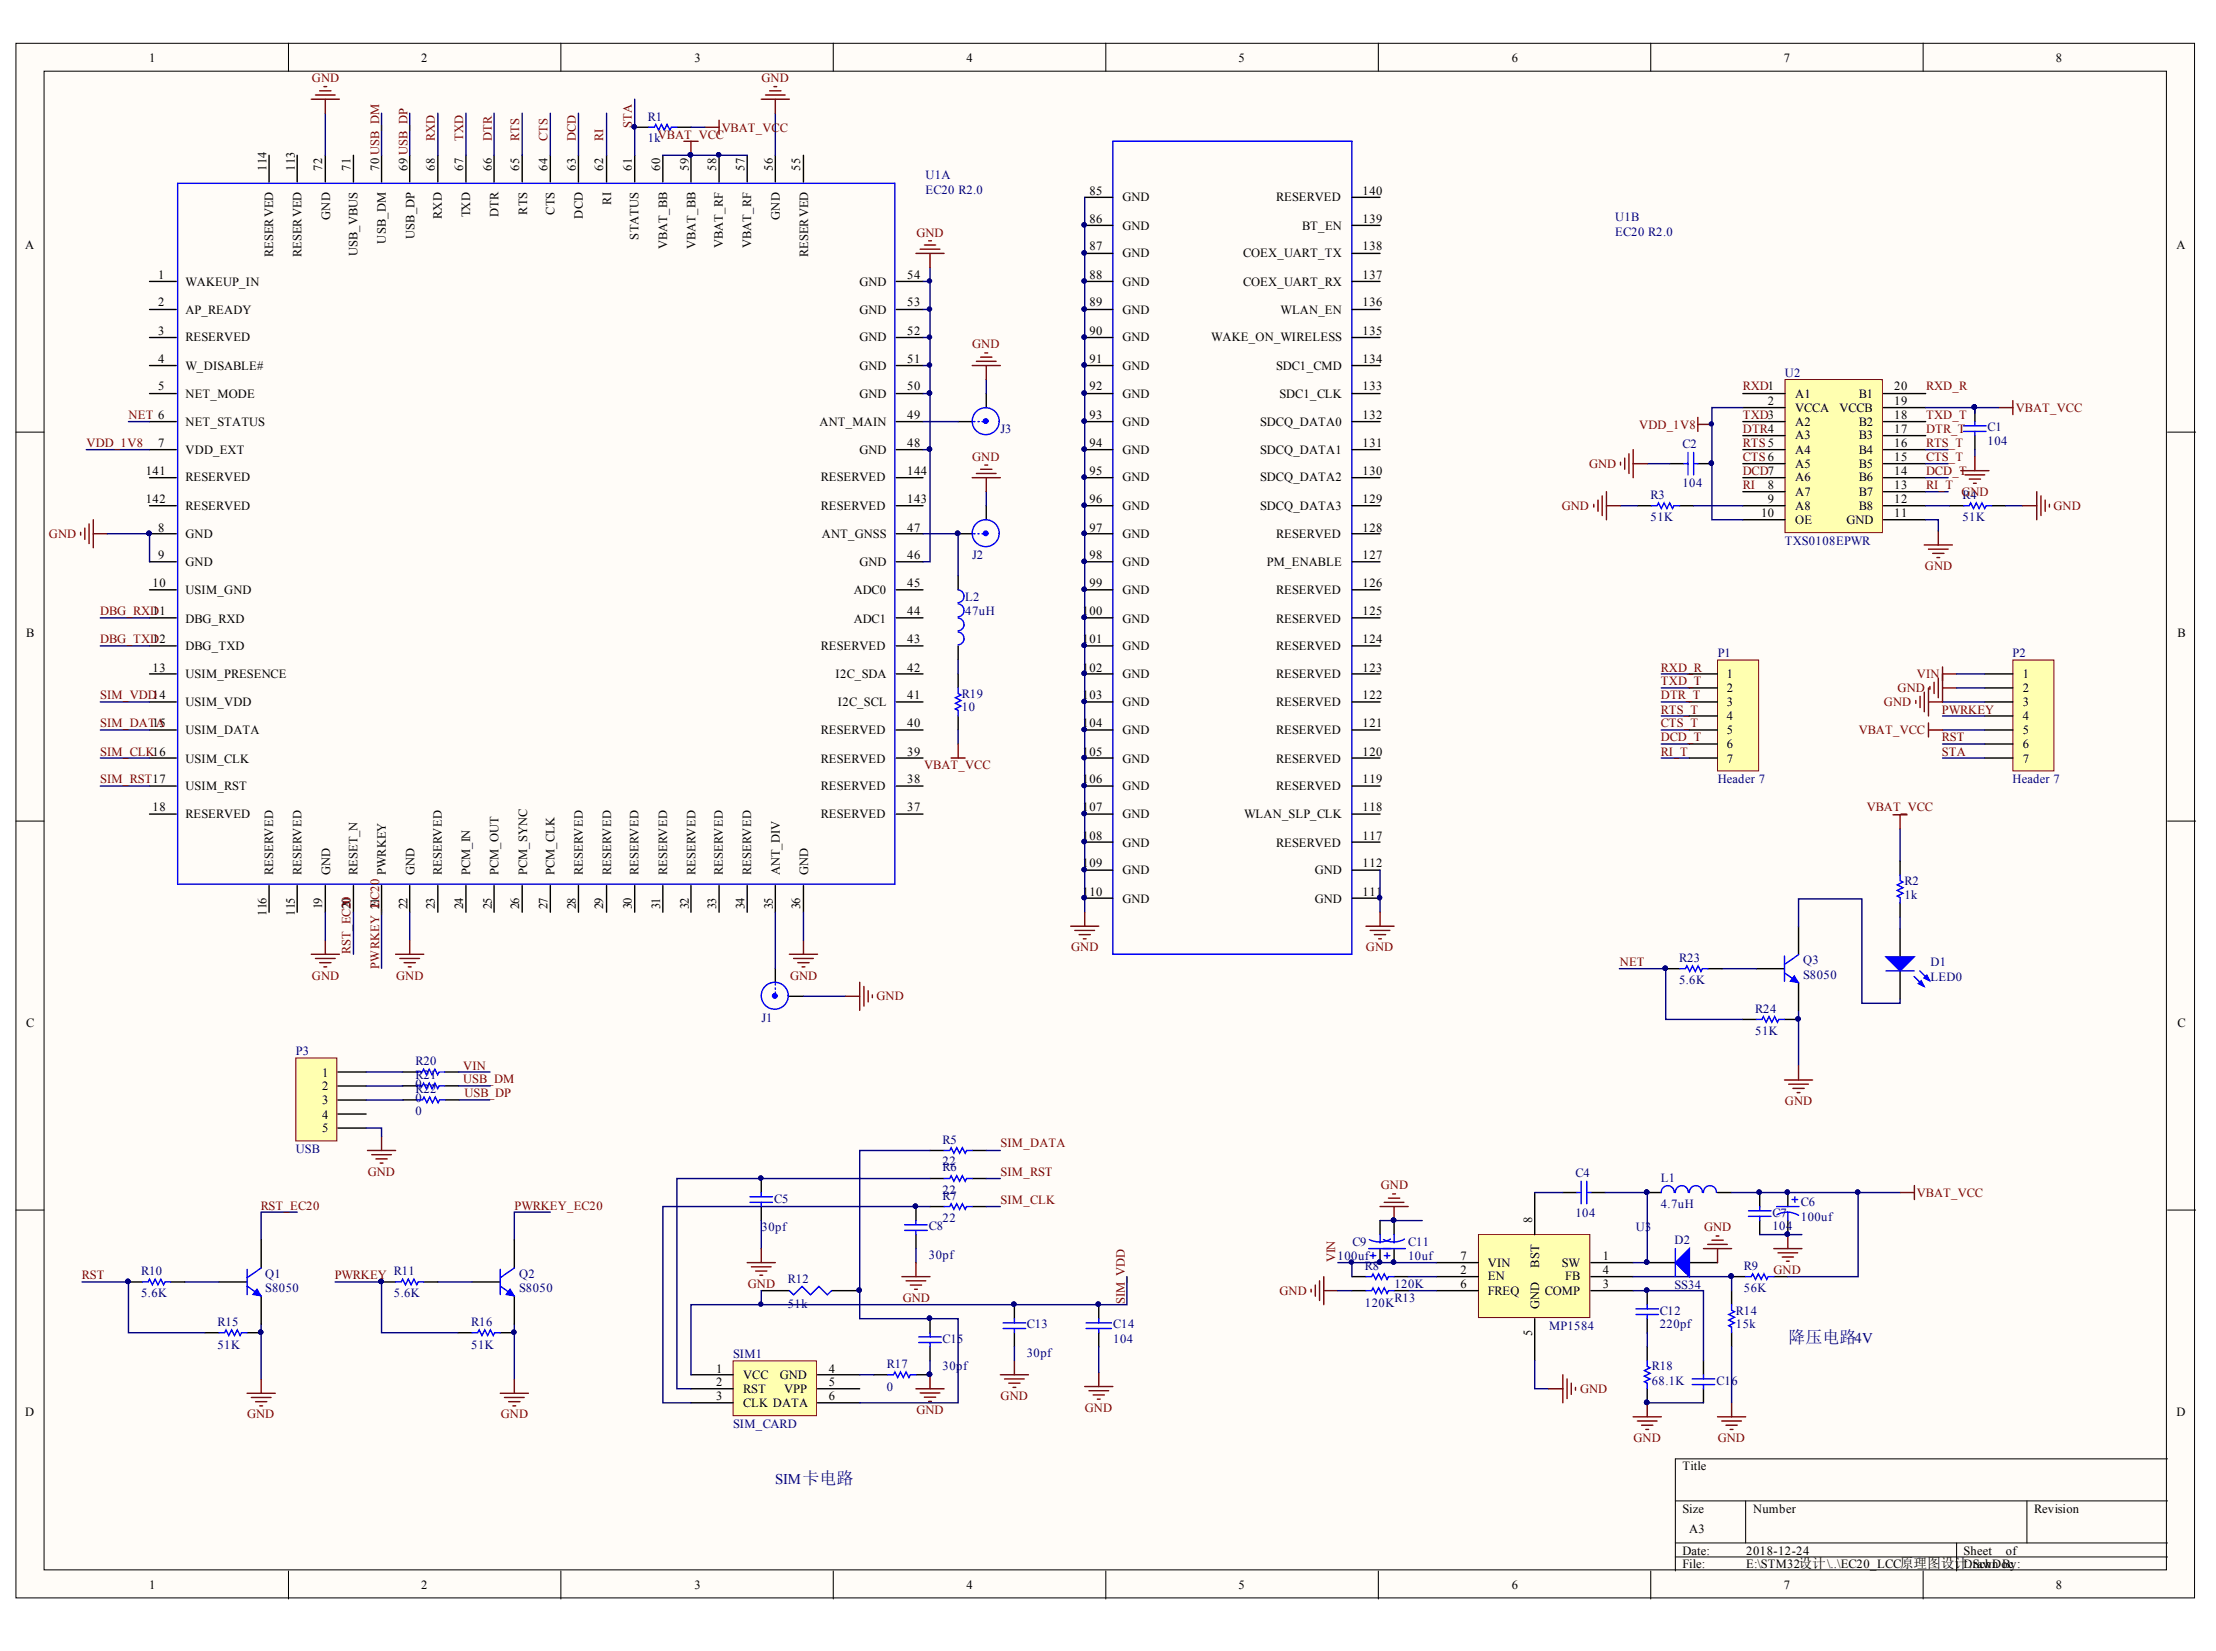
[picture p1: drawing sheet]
<svg xmlns="http://www.w3.org/2000/svg" width="274mm" height="204mm" viewBox="0 0 274 204" stroke-linecap="round" stroke-linejoin="round" font-family="sans-serif">
<defs><g id="words">
<g font-size="2.1" fill="#000080">
<text x="220.9" y="165.9">降压电路</text>
<text x="99.1" y="183.3">卡电路</text>
</g>
<g font-size="1.8" fill="#000080">
<text x="229.1" y="165.9">4V</text>
<text x="95.8" y="183.3">SIM</text>
</g>
<g font-size="1.5">
<text x="18.4" y="7.6">1</text>
<text x="52" y="7.6">2</text>
<text x="85.8" y="7.6">3</text>
<text x="119.4" y="7.6">4</text>
<text x="153" y="7.6">5</text>
<text x="186.7" y="7.6">6</text>
<text x="220.4" y="7.6">7</text>
<text x="254" y="7.6">8</text>
<text x="32.9" y="21.1" transform="rotate(-90 32.9 21.1)">114</text>
<text x="36.4" y="21.1" transform="rotate(-90 36.4 21.1)">113</text>
<text x="39.8" y="21.1" transform="rotate(-90 39.8 21.1)">72</text>
<text x="43.3" y="21.1" transform="rotate(-90 43.3 21.1)">71</text>
<text x="46.8" y="21.1" transform="rotate(-90 46.8 21.1)">70 USB_DM</text>
<text x="50.3" y="21.1" transform="rotate(-90 50.3 21.1)">69 USB_DP</text>
<text x="53.7" y="21.1" transform="rotate(-90 53.7 21.1)">68</text>
<text x="57.2" y="21.1" transform="rotate(-90 57.2 21.1)">67</text>
<text x="60.8" y="21.1" transform="rotate(-90 60.8 21.1)">66</text>
<text x="64.1" y="21.1" transform="rotate(-90 64.1 21.1)">65</text>
<text x="67.6" y="21.1" transform="rotate(-90 67.6 21.1)">64</text>
<text x="71.2" y="21.1" transform="rotate(-90 71.2 21.1)">63</text>
<text x="74.5" y="21.1" transform="rotate(-90 74.5 21.1)">62</text>
<text x="78" y="21.1" transform="rotate(-90 78 21.1)">61</text>
<text x="81.6" y="21.1" transform="rotate(-90 81.6 21.1)">60</text>
<text x="85.1" y="21.1" transform="rotate(-90 85.1 21.1)">59</text>
<text x="88.5" y="21.1" transform="rotate(-90 88.5 21.1)">58</text>
<text x="92" y="21.1" transform="rotate(-90 92 21.1)">57</text>
<text x="95.5" y="21.1" transform="rotate(-90 95.5 21.1)">56</text>
<text x="98.9" y="21.1" transform="rotate(-90 98.9 21.1)">55</text>
<text x="40.8" y="27.1" transform="rotate(-90 40.8 27.1)">GND</text>
<text x="51.2" y="29.5" transform="rotate(-90 51.2 29.5)">USB_DP</text>
<text x="54.6" y="27" transform="rotate(-90 54.6 27)">RXD</text>
<text x="58.1" y="26.9" transform="rotate(-90 58.1 26.9)">TXD</text>
<text x="61.6" y="26.9" transform="rotate(-90 61.6 26.9)">DTR</text>
<text x="65.1" y="26.6" transform="rotate(-90 65.1 26.6)">RTS</text>
<text x="68.5" y="26.6" transform="rotate(-90 68.5 26.6)">CTS</text>
<text x="72" y="27" transform="rotate(-90 72 27)">DCD</text>
<text x="75.5" y="25.3" transform="rotate(-90 75.5 25.3)">RI</text>
<text x="78.9" y="29.7" transform="rotate(-90 78.9 29.7)">STATUS</text>
<text x="96.3" y="27.1" transform="rotate(-90 96.3 27.1)">GND</text>
<text x="134.6" y="24">85</text>
<text x="134.6" y="27.6">86</text>
<text x="138.7" y="24.9">GND</text>
<text x="138.7" y="28.4">GND</text>
<text x="157.6" y="24.9">RESERVED</text>
<text x="160.9" y="28.4">BT_EN</text>
<text x="168.3" y="27.6">139</text>
<text x="168.3" y="24">140</text>
<text x="3.1" y="30.8">A</text>
<text x="19.5" y="34.4">1</text>
<text x="22.9" y="35.3">WAKEUP_IN</text>
<text x="33.7" y="31.8" transform="rotate(-90 33.7 31.8)">RESERVED</text>
<text x="37.3" y="31.8" transform="rotate(-90 37.3 31.8)">RESERVED</text>
<text x="44.2" y="31.6" transform="rotate(-90 44.2 31.6)">USB_VBUS</text>
<text x="47.7" y="30.1" transform="rotate(-90 47.7 30.1)">USB_DM</text>
<text x="82.4" y="30.8" transform="rotate(-90 82.4 30.8)">VBAT_BB</text>
<text x="85.9" y="30.8" transform="rotate(-90 85.9 30.8)">VBAT_BB</text>
<text x="89.3" y="30.6" transform="rotate(-90 89.3 30.6)">VBAT_RF</text>
<text x="92.8" y="30.6" transform="rotate(-90 92.8 30.6)">VBAT_RF</text>
<text x="99.8" y="31.8" transform="rotate(-90 99.8 31.8)">RESERVED</text>
<text x="106.2" y="35.3">GND</text>
<text x="112.1" y="34.4">54</text>
<text x="134.6" y="30.9">87</text>
<text x="134.6" y="34.4">88</text>
<text x="138.7" y="31.8">GND</text>
<text x="138.7" y="35.3">GND</text>
<text x="153.6" y="35.3">COEX_UART_RX</text>
<text x="153.6" y="31.8">COEX_UART_TX</text>
<text x="168.3" y="34.4">137</text>
<text x="168.3" y="30.9">138</text>
<text x="268.9" y="30.8">A</text>
<text x="19.5" y="37.8">2</text>
<text x="19.5" y="41.3">3</text>
<text x="22.9" y="38.8">AP_READY</text>
<text x="106.2" y="38.8">GND</text>
<text x="112.1" y="41.3">52</text>
<text x="112.1" y="37.8">53</text>
<text x="134.6" y="37.8">89</text>
<text x="134.6" y="41.3">90</text>
<text x="138.7" y="38.8">GND</text>
<text x="158.2" y="38.8">WLAN_EN</text>
<text x="168.3" y="41.3">135</text>
<text x="168.3" y="37.8">136</text>
<text x="19.5" y="44.8">4</text>
<text x="22.9" y="42.2">RESERVED</text>
<text x="22.9" y="45.7">W_DISABLE#</text>
<text x="106.2" y="45.7">GND</text>
<text x="106.2" y="42.2">GND</text>
<text x="112.1" y="44.8">51</text>
<text x="134.6" y="44.8">91</text>
<text x="138.7" y="42.2">GND</text>
<text x="138.7" y="45.7">GND</text>
<text x="149.6" y="42.2">WAKE_ON_WIRELESS</text>
<text x="157.6" y="45.7">SDC1_CMD</text>
<text x="168.3" y="44.8">134</text>
<text x="19.5" y="48.2">5</text>
<text x="22.9" y="49.2">NET_MODE</text>
<text x="22.9" y="52.6">NET_STATUS</text>
<text x="101.2" y="52.6">ANT_MAIN</text>
<text x="106.2" y="49.2">GND</text>
<text x="112.1" y="51.7">49</text>
<text x="112.1" y="48.2">50</text>
<text x="134.6" y="48.2">92</text>
<text x="134.6" y="51.7">93</text>
<text x="138.7" y="49.2">GND</text>
<text x="138.7" y="52.6">GND</text>
<text x="155.7" y="52.6">SDCQ_DATA0</text>
<text x="158.1" y="49.2">SDC1_CLK</text>
<text x="168.3" y="51.7">132</text>
<text x="168.3" y="48.2">133</text>
<text x="218.4" y="50">2</text>
<text x="221.8" y="49.2">A1</text>
<text x="221.8" y="50.9">VCCA</text>
<text x="221.8" y="52.6">A2</text>
<text x="227.2" y="50.9">VCCB</text>
<text x="229.6" y="52.6">B2</text>
<text x="229.6" y="49.2">B1</text>
<text x="234" y="53.4">17</text>
<text x="234" y="51.7">18</text>
<text x="234" y="50">19</text>
<text x="234" y="48.2">20</text>
<text x="18" y="58.6">141</text>
<text x="19.5" y="55.2">7</text>
<text x="22.9" y="56.1">VDD_EXT</text>
<text x="22.9" y="59.5">RESERVED</text>
<text x="101.4" y="59.5">RESERVED</text>
<text x="106.2" y="56.1">GND</text>
<text x="112.1" y="55.2">48</text>
<text x="112.1" y="58.6">144</text>
<text x="134.6" y="55.2">94</text>
<text x="134.6" y="58.6">95</text>
<text x="138.7" y="56.1">GND</text>
<text x="138.7" y="59.5">GND</text>
<text x="155.7" y="59.5">SDCQ_DATA2</text>
<text x="155.7" y="56.1">SDCQ_DATA1</text>
<text x="168.3" y="58.6">130</text>
<text x="168.3" y="55.2">131</text>
<text x="221.8" y="54.3">A3</text>
<text x="221.8" y="56.1">A4</text>
<text x="221.8" y="57.8">A5</text>
<text x="221.8" y="59.5">A6</text>
<text x="229.6" y="59.5">B6</text>
<text x="229.6" y="57.8">B5</text>
<text x="229.6" y="56.1">B4</text>
<text x="229.6" y="54.3">B3</text>
<text x="234" y="58.6">14</text>
<text x="234" y="56.9">15</text>
<text x="234" y="55.2">16</text>
<text x="18" y="62.1">142</text>
<text x="19.5" y="65.6">8</text>
<text x="22.9" y="63">RESERVED</text>
<text x="101.4" y="63">RESERVED</text>
<text x="112.1" y="65.6">47</text>
<text x="112.1" y="62.1">143</text>
<text x="134.6" y="62.1">96</text>
<text x="134.6" y="65.6">97</text>
<text x="138.7" y="63">GND</text>
<text x="155.7" y="63">SDCQ_DATA3</text>
<text x="168.3" y="65.6">128</text>
<text x="168.3" y="62.1">129</text>
<text x="217.5" y="63.8">10</text>
<text x="218.4" y="60.4">8</text>
<text x="218.4" y="62.1">9</text>
<text x="221.8" y="61.3">A7</text>
<text x="221.8" y="63">A8</text>
<text x="221.8" y="64.7">OE</text>
<text x="228.1" y="64.7">GND</text>
<text x="229.6" y="63">B8</text>
<text x="229.6" y="61.3">B7</text>
<text x="234" y="63.8">11</text>
<text x="234" y="62.1">12</text>
<text x="234" y="60.4">13</text>
<text x="19.5" y="69">9</text>
<text x="22.9" y="66.5">GND</text>
<text x="22.9" y="69.9">GND</text>
<text x="101.5" y="66.5">ANT_GNSS</text>
<text x="106.2" y="69.9">GND</text>
<text x="112.1" y="69">46</text>
<text x="134.6" y="69">98</text>
<text x="138.7" y="66.5">GND</text>
<text x="138.7" y="69.9">GND</text>
<text x="156.5" y="69.9">PM_ENABLE</text>
<text x="157.6" y="66.5">RESERVED</text>
<text x="168.3" y="69">127</text>
<text x="18.8" y="72.5">10</text>
<text x="18.8" y="75.9">1</text>
<text x="22.9" y="73.4">USIM_GND</text>
<text x="22.9" y="76.9">DBG_RXD</text>
<text x="105.5" y="76.9">ADC1</text>
<text x="105.5" y="73.4">ADC0</text>
<text x="112.1" y="75.9">44</text>
<text x="112.1" y="72.5">45</text>
<text x="133.7" y="75.9">100</text>
<text x="134.6" y="72.5">99</text>
<text x="138.7" y="73.4">GND</text>
<text x="138.7" y="76.9">GND</text>
<text x="157.6" y="76.9">RESERVED</text>
<text x="157.6" y="73.4">RESERVED</text>
<text x="168.3" y="75.9">125</text>
<text x="168.3" y="72.5">126</text>
<text x="3.2" y="78.7">B</text>
<text x="18.8" y="79.4">1</text>
<text x="18.8" y="82.9">13</text>
<text x="22.9" y="80.3">DBG_TXD</text>
<text x="22.9" y="83.8">USIM_PRESENCE</text>
<text x="101.4" y="80.3">RESERVED</text>
<text x="103.2" y="83.8">I2C_SDA</text>
<text x="112.1" y="82.9">42</text>
<text x="112.1" y="79.4">43</text>
<text x="133.7" y="79.4">101</text>
<text x="133.7" y="82.9">102</text>
<text x="138.7" y="80.3">GND</text>
<text x="138.7" y="83.8">GND</text>
<text x="157.6" y="83.8">RESERVED</text>
<text x="157.6" y="80.3">RESERVED</text>
<text x="168.3" y="82.9">123</text>
<text x="168.3" y="79.4">124</text>
<text x="213.3" y="83.8">1</text>
<text x="249.9" y="83.8">1</text>
<text x="269" y="78.7">B</text>
<text x="22.9" y="87.2">USIM_VDD</text>
<text x="103.5" y="87.2">I2C_SCL</text>
<text x="112.1" y="89.8">40</text>
<text x="112.1" y="86.3">41</text>
<text x="133.7" y="86.3">103</text>
<text x="133.7" y="89.8">104</text>
<text x="138.7" y="87.2">GND</text>
<text x="157.6" y="87.2">RESERVED</text>
<text x="168.3" y="89.8">121</text>
<text x="168.3" y="86.3">122</text>
<text x="213.3" y="85.5">2</text>
<text x="213.3" y="87.2">3</text>
<text x="213.3" y="89">4</text>
<text x="249.9" y="85.5">2</text>
<text x="249.9" y="87.2">3</text>
<text x="249.9" y="89">4</text>
<text x="22.9" y="90.7">USIM_DATA</text>
<text x="22.9" y="94.2">USIM_CLK</text>
<text x="101.4" y="94.2">RESERVED</text>
<text x="101.4" y="90.7">RESERVED</text>
<text x="112.1" y="93.3">39</text>
<text x="133.7" y="93.3">105</text>
<text x="138.7" y="90.7">GND</text>
<text x="138.7" y="94.2">GND</text>
<text x="157.6" y="94.2">RESERVED</text>
<text x="157.6" y="90.7">RESERVED</text>
<text x="168.3" y="93.3">120</text>
<text x="213.3" y="90.7">5</text>
<text x="213.3" y="92.4">6</text>
<text x="213.3" y="94.2">7</text>
<text x="249.9" y="90.7">5</text>
<text x="249.9" y="92.4">6</text>
<text x="249.9" y="94.2">7</text>
<text x="18.8" y="100.2">18</text>
<text x="22.9" y="97.6">USIM_RST</text>
<text x="22.9" y="101.1">RESERVED</text>
<text x="101.4" y="101.1">RESERVED</text>
<text x="101.4" y="97.6">RESERVED</text>
<text x="112.1" y="100.2">37</text>
<text x="112.1" y="96.7">38</text>
<text x="133.7" y="96.7">106</text>
<text x="133.7" y="100.2">107</text>
<text x="138.7" y="97.6">GND</text>
<text x="138.7" y="101.1">GND</text>
<text x="153.7" y="101.1">WLAN_SLP_CLK</text>
<text x="157.6" y="97.6">RESERVED</text>
<text x="168.3" y="100.2">118</text>
<text x="168.3" y="96.7">119</text>
<text x="133.7" y="103.7">108</text>
<text x="133.7" y="107.1">109</text>
<text x="138.7" y="104.6">GND</text>
<text x="138.7" y="108">GND</text>
<text x="157.6" y="104.6">RESERVED</text>
<text x="162.4" y="108">GND</text>
<text x="168.3" y="107.1">112</text>
<text x="168.3" y="103.7">117</text>
<text x="32.9" y="113.2" transform="rotate(-90 32.9 113.2)">116</text>
<text x="33.7" y="108.1" transform="rotate(-90 33.7 108.1)">RESERVED</text>
<text x="36.4" y="113.2" transform="rotate(-90 36.4 113.2)">115</text>
<text x="37.3" y="108.1" transform="rotate(-90 37.3 108.1)">RESERVED</text>
<text x="39.8" y="112.3" transform="rotate(-90 39.8 112.3)">19</text>
<text x="40.8" y="108.1" transform="rotate(-90 40.8 108.1)">GND</text>
<text x="44.2" y="108.1" transform="rotate(-90 44.2 108.1)">RESET_N</text>
<text x="47.7" y="108.1" transform="rotate(-90 47.7 108.1)">PWRKEY</text>
<text x="50.3" y="112.3" transform="rotate(-90 50.3 112.3)">22</text>
<text x="51.2" y="108.1" transform="rotate(-90 51.2 108.1)">GND</text>
<text x="53.7" y="112.3" transform="rotate(-90 53.7 112.3)">23</text>
<text x="54.6" y="108.1" transform="rotate(-90 54.6 108.1)">RESERVED</text>
<text x="57.2" y="112.3" transform="rotate(-90 57.2 112.3)">24</text>
<text x="58.1" y="108.1" transform="rotate(-90 58.1 108.1)">PCM_IN</text>
<text x="60.8" y="112.3" transform="rotate(-90 60.8 112.3)">25</text>
<text x="61.6" y="108.1" transform="rotate(-90 61.6 108.1)">PCM_OUT</text>
<text x="64.1" y="112.3" transform="rotate(-90 64.1 112.3)">26</text>
<text x="65.1" y="108.1" transform="rotate(-90 65.1 108.1)">PCM_SYNC</text>
<text x="67.6" y="112.3" transform="rotate(-90 67.6 112.3)">27</text>
<text x="68.5" y="108.1" transform="rotate(-90 68.5 108.1)">PCM_CLK</text>
<text x="71.2" y="112.3" transform="rotate(-90 71.2 112.3)">28</text>
<text x="72" y="108.1" transform="rotate(-90 72 108.1)">RESERVED</text>
<text x="74.5" y="112.3" transform="rotate(-90 74.5 112.3)">29</text>
<text x="75.5" y="108.1" transform="rotate(-90 75.5 108.1)">RESERVED</text>
<text x="78" y="112.3" transform="rotate(-90 78 112.3)">30</text>
<text x="78.9" y="108.1" transform="rotate(-90 78.9 108.1)">RESERVED</text>
<text x="81.6" y="112.3" transform="rotate(-90 81.6 112.3)">31</text>
<text x="82.4" y="108.1" transform="rotate(-90 82.4 108.1)">RESERVED</text>
<text x="85.1" y="112.3" transform="rotate(-90 85.1 112.3)">32</text>
<text x="85.9" y="108.1" transform="rotate(-90 85.9 108.1)">RESERVED</text>
<text x="88.5" y="112.3" transform="rotate(-90 88.5 112.3)">33</text>
<text x="89.3" y="108.1" transform="rotate(-90 89.3 108.1)">RESERVED</text>
<text x="92" y="112.3" transform="rotate(-90 92 112.3)">34</text>
<text x="92.8" y="108.1" transform="rotate(-90 92.8 108.1)">RESERVED</text>
<text x="95.5" y="112.3" transform="rotate(-90 95.5 112.3)">35</text>
<text x="96.3" y="108.1" transform="rotate(-90 96.3 108.1)">ANT_DIV</text>
<text x="98.9" y="112.3" transform="rotate(-90 98.9 112.3)">36</text>
<text x="99.8" y="108.1" transform="rotate(-90 99.8 108.1)">GND</text>
<text x="133.7" y="110.6">110</text>
<text x="138.7" y="111.5">GND</text>
<text x="162.4" y="111.5">GND</text>
<text x="168.3" y="110.6">111</text>
<text x="3.2" y="126.8">C</text>
<text x="269" y="126.8">C</text>
<text x="39.8" y="133">1</text>
<text x="39.8" y="134.7">2</text>
<text x="39.8" y="136.3">3</text>
<text x="39.8" y="138.2">4</text>
<text x="39.8" y="139.9">5</text>
<text x="180.4" y="155.6">7</text>
<text x="189.3" y="151.1" transform="rotate(-90 189.3 151.1)">8</text>
<text x="198" y="155.6">1</text>
<text x="180.4" y="157.3">2</text>
<text x="180.4" y="159.1">6</text>
<text x="183.8" y="156.4">VIN</text>
<text x="183.8" y="158.1">EN</text>
<text x="183.8" y="160">FREQ</text>
<text x="190.1" y="161.6" transform="rotate(-90 190.1 161.6)">GND</text>
<text x="190.1" y="156.6" transform="rotate(-90 190.1 156.6)">BST</text>
<text x="190.8" y="160">COMP</text>
<text x="192.9" y="156.4">SW</text>
<text x="193.4" y="158.1">FB</text>
<text x="198" y="159.1">3</text>
<text x="198" y="157.3">4</text>
<text x="189.3" y="165" transform="rotate(-90 189.3 165)">5</text>
<text x="88.5" y="169.5">1</text>
<text x="88.5" y="171.2">2</text>
<text x="88.5" y="172.9">3</text>
<text x="91.8" y="170.4">VCC</text>
<text x="91.8" y="172">RST</text>
<text x="91.8" y="173.7">CLK DATA</text>
<text x="96.3" y="170.4">GND</text>
<text x="96.9" y="172">VPP</text>
<text x="102.4" y="169.5">4</text>
<text x="102.4" y="171.2">5</text>
<text x="102.4" y="172.9">6</text>
<text x="3.1" y="174.9">D</text>
<text x="268.9" y="174.9">D</text>
<text x="207.8" y="181.6">Title</text>
<text x="207.8" y="186.8">Size</text>
<text x="208.7" y="189.3">A3</text>
<text x="216.6" y="186.8">Number</text>
<text x="251.3" y="186.8">Revision</text>
<text x="18.4" y="196.2">1</text>
<text x="52" y="196.2">2</text>
<text x="85.8" y="196.2">3</text>
<text x="119.4" y="196.2">4</text>
<text x="153" y="196.2">5</text>
<text x="186.7" y="196.2">6</text>
<text x="207.8" y="192">Date:</text>
<text x="207.8" y="193.7">File:</text>
<text x="215.7" y="192">2018-12-24</text>
<text x="215.7" y="193.7">E:\STM32设计\..\EC20_LCC原理图设计Drawn By:</text>
<text x="220.4" y="196.2">7</text>
<text x="242.6" y="192">Sheet</text>
<text x="243.3" y="193.7">.SchDoc</text>
<text x="247.8" y="192">of</text>
<text x="254" y="196.2">8</text>
</g>
<g font-size="1.5" fill="#800000">
<text x="38.5" y="10.1">GND</text>
<text x="94.1" y="10.1">GND</text>
<text x="53.7" y="17.4" transform="rotate(-90 53.7 17.4)">RXD</text>
<text x="57.2" y="17.4" transform="rotate(-90 57.2 17.4)">TXD</text>
<text x="60.8" y="17.4" transform="rotate(-90 60.8 17.4)">DTR</text>
<text x="64.1" y="17.4" transform="rotate(-90 64.1 17.4)">RTS</text>
<text x="67.6" y="17.4" transform="rotate(-90 67.6 17.4)">CTS</text>
<text x="71.2" y="17.4" transform="rotate(-90 71.2 17.4)">DCD</text>
<text x="74.5" y="17.4" transform="rotate(-90 74.5 17.4)">RI</text>
<text x="78" y="15.7" transform="rotate(-90 78 15.7)">STA</text>
<text x="81.3" y="17.2">VBAT_VCC</text>
<text x="89.2" y="16.3">VBAT_VCC</text>
<text x="113.2" y="29.2">GND</text>
<text x="120.1" y="43">GND</text>
<text x="15.9" y="51.7">NET 6</text>
<text x="202.5" y="53">VDD_1V8</text>
<text x="215.3" y="48.2">RXD1</text>
<text x="215.3" y="51.7">TXD3</text>
<text x="215.3" y="53.4">DTR4</text>
<text x="237.9" y="51.7">TXD_T</text>
<text x="237.9" y="48.2">RXD_R</text>
<text x="237.9" y="53.4">DTR_T</text>
<text x="249" y="50.9">VBAT_VCC</text>
<text x="10.7" y="55.2">VDD_1V8</text>
<text x="120.1" y="56.9">GND</text>
<text x="196.3" y="57.8">GND</text>
<text x="215.3" y="55.2">RTS 5</text>
<text x="215.3" y="56.9">CTS 6</text>
<text x="215.3" y="58.6">DCD7</text>
<text x="237.9" y="55.2">RTS_T</text>
<text x="237.9" y="56.9">CTS_T</text>
<text x="237.9" y="58.6">DCD_T</text>
<text x="192.9" y="63">GND</text>
<text x="215.3" y="60.4">RI</text>
<text x="237.9" y="60.4">RI_T</text>
<text x="242.3" y="61.3">GND</text>
<text x="253.7" y="63">GND</text>
<text x="6" y="66.5">GND</text>
<text x="237.8" y="70.4">GND</text>
<text x="12.4" y="75.9">DBG_RXD1</text>
<text x="12.4" y="79.4">DBG_TXD2</text>
<text x="205.2" y="82.9">RXD_R</text>
<text x="236.8" y="83.8">VIN</text>
<text x="12.4" y="89.8">SIM_DAT1A5</text>
<text x="12.4" y="86.3">SIM_VDD14</text>
<text x="205.2" y="84.6">TXD_T</text>
<text x="205.2" y="86.3">DTR_T</text>
<text x="205.2" y="88.1">RTS_T</text>
<text x="205.2" y="89.8">CTS_T</text>
<text x="232.7" y="87.2">GND</text>
<text x="234.4" y="85.5">GND</text>
<text x="239.9" y="88.1">PWRKEY</text>
<text x="12.4" y="93.3">SIM_CLK16</text>
<text x="114.2" y="95">VBAT_VCC</text>
<text x="205.2" y="91.5">DCD_T</text>
<text x="205.2" y="93.3">RI_T</text>
<text x="229.6" y="90.7">VBAT_VCC</text>
<text x="239.9" y="91.5">RST</text>
<text x="239.9" y="93.3">STA</text>
<text x="12.4" y="96.7">SIM_RST17</text>
<text x="230.6" y="100.2">VBAT_VCC</text>
<text x="43.3" y="117.8" transform="rotate(-90 43.3 117.8)">RST_EC2200</text>
<text x="46.8" y="119.6" transform="rotate(-90 46.8 119.6)">PWRKEY_2E1C20</text>
<text x="132.3" y="117.5">GND</text>
<text x="168.7" y="117.5">GND</text>
<text x="200.1" y="119.3">NET</text>
<text x="38.5" y="121">GND</text>
<text x="48.9" y="121">GND</text>
<text x="97.6" y="121">GND</text>
<text x="108.3" y="123.6">GND</text>
<text x="57.2" y="133.8">USB_DM</text>
<text x="57.2" y="132.1">VIN</text>
<text x="57.4" y="135.5">USB_DP</text>
<text x="220.5" y="136.5">GND</text>
<text x="123.6" y="141.7">SIM_DATA</text>
<text x="32.2" y="149.4">RST_EC20</text>
<text x="45.4" y="145.2">GND</text>
<text x="63.6" y="149.4">PWRKEY_EC20</text>
<text x="123.6" y="145.2">SIM_RST</text>
<text x="123.6" y="148.7">SIM_CLK</text>
<text x="170.6" y="146.9">GND</text>
<text x="236.8" y="147.9">VBAT_VCC</text>
<text x="165" y="155.9" transform="rotate(-90 165 155.9)">VIN</text>
<text x="210.5" y="152.1">GND</text>
<text x="10.1" y="158">RST</text>
<text x="41.3" y="158">PWRKEY</text>
<text x="92.4" y="159.1">GND</text>
<text x="111.5" y="160.8">GND</text>
<text x="138.9" y="161.1" transform="rotate(-90 138.9 161.1)">SIM_VDD</text>
<text x="158.1" y="160">GND</text>
<text x="219.1" y="157.3">GND</text>
<text x="123.6" y="172.9">GND</text>
<text x="195.2" y="172">GND</text>
<text x="30.5" y="175.1">GND</text>
<text x="61.9" y="175.1">GND</text>
<text x="113.2" y="174.6">GND</text>
<text x="134" y="174.4">GND</text>
<text x="201.8" y="178.1">GND</text>
<text x="212.2" y="178.1">GND</text>
</g>
<g font-size="1.5" fill="#000080">
<text x="80" y="14.9">R1</text>
<text x="80" y="17.6">1k</text>
<text x="114.3" y="22.1">U1A</text>
<text x="114.3" y="23.9">EC20 R2.0</text>
<text x="199.5" y="27.3">U1B</text>
<text x="199.5" y="29.1">EC20 R2.0</text>
<text x="220.5" y="46.5">U2</text>
<text x="123.6" y="53.4">J3</text>
<text x="245.5" y="53.3">C1</text>
<text x="207.8" y="55.4">C2</text>
<text x="245.5" y="55">104</text>
<text x="203.9" y="61.6">R3</text>
<text x="203.9" y="64.4">51K</text>
<text x="207.8" y="60.2">104</text>
<text x="242.4" y="61.6">R4</text>
<text x="242.4" y="64.4">51K</text>
<text x="120.1" y="69">J2</text>
<text x="220.5" y="67.3">TXS0108EPWR</text>
<text x="119.2" y="74.2">L2</text>
<text x="119.2" y="75.9">47uH</text>
<text x="212.2" y="81.1">P1</text>
<text x="248.6" y="81.1">P2</text>
<text x="118.8" y="86.2">R19</text>
<text x="118.8" y="87.9">10</text>
<text x="212.2" y="96.7">Header 7</text>
<text x="248.6" y="96.7">Header 7</text>
<text x="235.3" y="109.4">R2</text>
<text x="235.3" y="111">1k</text>
<text x="207.4" y="118.8">R23</text>
<text x="222.8" y="119.1">Q3</text>
<text x="238.5" y="119.3">D1</text>
<text x="207.4" y="121.6">5.6K</text>
<text x="216.8" y="125.1">R24</text>
<text x="222.8" y="120.9">S8050</text>
<text x="238.5" y="121.2">LED0</text>
<text x="36.6" y="130.3">P3</text>
<text x="51.3" y="131.6">R20</text>
<text x="94.1" y="126.2">J1</text>
<text x="216.8" y="127.8">51K</text>
<text x="51.3" y="134.4">0</text>
<text x="51.3" y="133.3">R21</text>
<text x="51.3" y="136.1">0</text>
<text x="51.3" y="134.9">R22</text>
<text x="51.3" y="137.8">0</text>
<text x="36.6" y="142.4">USB</text>
<text x="116.4" y="143.9">22</text>
<text x="116.4" y="141.3">R5</text>
<text x="95.6" y="148.6">C5</text>
<text x="116.4" y="147.4">22</text>
<text x="116.4" y="144.6">R6</text>
<text x="116.4" y="148.2">R7</text>
<text x="194.6" y="145.3">C4</text>
<text x="205.2" y="146">L1</text>
<text x="205.2" y="149.1">4.7uH</text>
<text x="222.5" y="149">C6</text>
<text x="94.1" y="152.1">30pf</text>
<text x="114.7" y="155.5">30pf</text>
<text x="114.7" y="151.9">C8</text>
<text x="116.4" y="151">22</text>
<text x="165.2" y="155.6">100uf</text>
<text x="167.1" y="153.9">C9</text>
<text x="174" y="153.9">C11</text>
<text x="174" y="155.6">10uf</text>
<text x="194.6" y="150.3">104</text>
<text x="202.1" y="152.1">U3</text>
<text x="206.9" y="153.6">D2</text>
<text x="219" y="150.3">C7</text>
<text x="219" y="151.9">104</text>
<text x="222.5" y="150.8">100uf</text>
<text x="17.4" y="157.4">R10</text>
<text x="17.4" y="160.2">5.6K</text>
<text x="32.8" y="157.9">Q1</text>
<text x="32.8" y="159.5">S8050</text>
<text x="48.7" y="157.4">R11</text>
<text x="48.7" y="160.2">5.6K</text>
<text x="64.1" y="157.9">Q2</text>
<text x="64.1" y="159.5">S8050</text>
<text x="97.3" y="158.4">R12</text>
<text x="97.3" y="161.5">51k</text>
<text x="168.6" y="161.4">120K</text>
<text x="168.6" y="156.9">R8</text>
<text x="172.3" y="160.8">R13</text>
<text x="172.3" y="159.1">120K</text>
<text x="206.9" y="159.3">SS34</text>
<text x="215.4" y="156.9">R9</text>
<text x="215.4" y="159.5">56K</text>
<text x="26.9" y="163.8">R15</text>
<text x="26.9" y="166.6">51K</text>
<text x="58.2" y="163.8">R16</text>
<text x="58.2" y="166.6">51K</text>
<text x="90.6" y="167.7">SIM1</text>
<text x="116.4" y="165.9">C15</text>
<text x="126.8" y="167.5">30pf</text>
<text x="126.8" y="164">C13</text>
<text x="137.5" y="164">C14</text>
<text x="137.5" y="165.9">104</text>
<text x="191.4" y="164.3">MP1584</text>
<text x="205" y="162.3">C12</text>
<text x="205" y="164">220pf</text>
<text x="214.5" y="162.3">R14</text>
<text x="214.5" y="164">15k</text>
<text x="109.5" y="169">R17</text>
<text x="109.5" y="171.8">0</text>
<text x="116.4" y="169.2">30pf</text>
<text x="204" y="169.2">R18</text>
<text x="204" y="171.1">68.1K</text>
<text x="212.1" y="171.1">C16</text>
<text x="90.6" y="176.4">SIM_CARD</text>
</g>
</g></defs>
<g fill="#fffcf8" stroke="#000" stroke-width=".12">
<path d="M2 5.3h269.1v192h-269.1z"/>
<path d="M5.4 8.8h262.2v185.1h-262.2z"/>
</g>
<g fill="none" stroke="#000" stroke-width=".12">
<path d="M35.6 5.3v3.5M69.3 5.3v3.5M102.9 5.3v3.5M136.6 5.3v3.5M170.3 5.3v3.5M203.9 5.3v3.5M237.6 5.3v3.5M2 53.4h3.4M267.8 53.4h3.4M2 101.4h3.4M267.8 101.4h3.4M2 149.4h3.4"/>
<path d="M267.8 149.4h3.4M35.6 194v3.5M69.3 194v3.5M102.9 194v3.5M136.6 194v3.5M170.3 194v3.5M203.9 194v3.5M207 185.4h60.8M207 190.6h60.8M207 192.3h60.8M215.7 185.4v5.2M237.6 194v3.5"/>
<path d="M241.7 190.6v3.4M250.4 185.4v5.2M267.8 180.2h-60.8v13.8"/>
</g>
<path d="M137.5 17.4h29.5v100.5h-29.5zM21.9 22.6h88.6v86.6h-88.6zM116.6 142.1h.7l.2-.4 .3 .7 .4-.7 .3 .7 .4-.7 .3 .7 .2-.3h.7M116.6 145.6h.7l.2-.4 .3 .7 .4-.7 .3 .7 .4-.7 .3 .7 .2-.3h.7M116.6 149h.7l.2-.3 .3 .7 .4-.7 .3 .7 .4-.7 .3 .7 .2-.4h.7" fill="none" stroke="#00f" stroke-width=".17"/>
<g fill="none" stroke="#000" stroke-width=".17">
<path d="M33.2 19.2v3.3M36.7 19.2v3.3M40.2 19.2v3.3M43.7 19.2v3.3M47.1 19.2v3.3M50.6 19.2v3.3M54.1 19.2v3.3M57.6 19.2v3.3M61 19.2v3.3M64.5 19.2v3.3M68 19.2v3.3M71.5 19.2v3.3"/>
<path d="M74.9 19.2v3.3M78.4 19.2v3.3M81.9 19.2v3.3M85.4 19.2v3.3M88.8 19.2v3.3M92.3 19.2v3.3M95.8 19.2v3.3M99.3 19.2v3.3M18.5 34.8h3.3M18.5 38.2h3.3M110.7 34.8h3.3M110.7 38.2h3.3"/>
<path d="M134 24.4h3.5M134 27.8h3.5M134 31.3h3.5M134 34.8h3.5M134 38.2h3.5M167 24.4h3.5M167 27.8h3.5M167 31.3h3.5M167 34.8h3.5M167 38.2h3.5M18.5 41.7h3.3M18.5 45.1h3.3"/>
<path d="M18.5 48.6h3.3M18.5 52.1h3.3M18.5 55.5h3.3M18.5 59h3.3M110.7 41.7h3.3M110.7 45.1h3.3M110.7 48.6h3.3M110.7 52.1h3.3M110.7 55.5h3.3M110.7 59h3.3M134 41.7h3.5M134 45.1h3.5"/>
<path d="M134 48.6h3.5M134 52.1h3.5M134 55.5h3.5M134 59h3.5M167 41.7h3.5M167 45.1h3.5M167 48.6h3.5M167 52.1h3.5M167 55.5h3.5M167 59h3.5M18.5 62.5h3.3M18.5 65.9h3.3"/>
<path d="M18.5 69.4h3.3M18.5 72.8h3.3M18.5 76.3h3.3M18.5 79.8h3.3M110.7 62.5h3.3M110.7 65.9h3.3M110.7 69.4h3.3M110.7 72.8h3.3M110.7 76.3h3.3M110.7 79.8h3.3M134 62.5h3.5M134 65.9h3.5"/>
<path d="M134 69.4h3.5M134 72.8h3.5M134 76.3h3.5M134 79.8h3.5M167 62.5h3.5M167 65.9h3.5M167 69.4h3.5M167 72.8h3.5M167 76.3h3.5M167 79.8h3.5M18.5 83.2h3.3M18.5 86.7h3.3"/>
<path d="M18.5 90.2h3.3M18.5 93.6h3.3M18.5 97.1h3.3M110.7 83.2h3.3M110.7 86.7h3.3M110.7 90.2h3.3M110.7 93.6h3.3M110.7 97.1h3.3M134 83.2h3.5M134 86.7h3.5M134 90.2h3.5M134 93.6h3.5"/>
<path d="M134 97.1h3.5M167 83.2h3.5M167 86.7h3.5M167 90.2h3.5M167 93.6h3.5M167 97.1h3.5M18.5 100.5h3.3M33.2 109.4v3.3M36.7 109.4v3.3M40.2 109.4v3.3M43.7 109.4v3.3M47.1 109.4v3.3"/>
<path d="M50.6 109.4v3.3M54.1 109.4v3.3M57.6 109.4v3.3M61 109.4v3.3M64.5 109.4v3.3M68 109.4v3.3M71.5 109.4v3.3M74.9 109.4v3.3M78.4 109.4v3.3M81.9 109.4v3.3M85.4 109.4v3.3M88.8 109.4v3.3"/>
<path d="M92.3 109.4v3.3M95.8 109.4v3.3M99.3 109.4v3.3M110.7 100.5h3.3M134 100.5h3.5M134 104h3.5M134 107.5h3.5M134 110.9h3.5M167 100.5h3.5M167 104h3.5M167 107.5h3.5M167 110.9h3.5"/>
<path d="M114.9 142.1h1.7M114.9 145.6h1.7M114.9 149h1.7M120.1 142.1h1.7M120.1 145.6h1.7M120.1 149h1.7"/>
</g>
<g fill="#000080" stroke="#000080" stroke-width=".12">
<circle cx="133.9" cy="27.8" r=".28"/>
<circle cx="133.9" cy="31.2" r=".28"/>
<circle cx="133.9" cy="34.7" r=".27"/>
<circle cx="133.9" cy="38.2" r=".28"/>
<circle cx="133.9" cy="41.6" r=".28"/>
<circle cx="133.9" cy="45.1" r=".28"/>
<circle cx="133.9" cy="48.5" r=".28"/>
<circle cx="133.9" cy="52" r=".28"/>
<circle cx="133.9" cy="55.5" r=".28"/>
<circle cx="133.9" cy="58.9" r=".28"/>
<circle cx="133.9" cy="62.4" r=".27"/>
<circle cx="133.9" cy="65.9" r=".28"/>
<circle cx="133.9" cy="69.3" r=".28"/>
<circle cx="133.9" cy="72.8" r=".28"/>
<circle cx="133.9" cy="76.2" r=".28"/>
<circle cx="133.9" cy="79.7" r=".28"/>
<circle cx="133.9" cy="83.2" r=".28"/>
<circle cx="133.9" cy="86.6" r=".27"/>
<circle cx="133.9" cy="90.1" r=".27"/>
<circle cx="133.9" cy="93.6" r=".28"/>
<circle cx="133.9" cy="97" r=".27"/>
<circle cx="133.9" cy="100.5" r=".28"/>
<circle cx="133.9" cy="103.9" r=".28"/>
<circle cx="133.9" cy="107.4" r=".28"/>
<circle cx="133.9" cy="110.9" r=".28"/>
<circle cx="170.4" cy="110.9" r=".27"/>
<circle cx="18.4" cy="65.9" r=".28"/>
<circle cx="88.8" cy="19.1" r=".27"/>
<circle cx="85.3" cy="19.1" r=".28"/>
<circle cx="114.8" cy="48.5" r=".28"/>
<circle cx="114.8" cy="34.7" r=".27"/>
<circle cx="114.8" cy="38.2" r=".28"/>
<circle cx="114.8" cy="41.6" r=".28"/>
<circle cx="114.8" cy="45.1" r=".28"/>
<circle cx="114.8" cy="55.5" r=".28"/>
</g>
<g fill="none" stroke="#000080" stroke-width=".17">
<path d="M40.2 14v5.2M95.8 14v5.2M114 34.8h.9M114 38.2h.9M114.9 33v15.6h-.9M134 24.4v88.3M114 41.7h.9M114 45.1h.9M114.9 48.6v6.9h-.9M114.9 55.5v13.9h-.9M13.3 65.9h5.2v3.5M40.2 112.7v3.4"/>
<path d="M50.6 112.7v3.4M99.3 112.7v3.4M170.5 107.5v5.2M121.8 142.1h1.8M121.8 145.6h1.8M121.8 149h1.8"/>
</g>
<g fill="none" stroke="#800000" stroke-width=".17">
<path d="M94 12.3h3.5M94.6 11.7h2.4M95.1 11.2h1.4M95.6 10.7h.4M95.8 12.3v1.7M113.2 31.3h3.4M113.7 30.8h2.4M114.2 30.3h1.4M114.7 29.7h.4M114.9 31.3v1.7M10 65.7v.4M10.5 65.2v1.4"/>
<path d="M11 64.7v2.4M11.5 64.2v3.5M11.5 65.9h1.8M38.5 117.9h3.4M39 118.4h2.4M39.5 118.9h1.4M40 119.4h.4M40.2 116.1v1.8M48.9 117.9h3.4M49.4 118.4h2.4M49.9 118.9h1.4M50.4 119.4h.4"/>
<path d="M50.6 116.1v1.8M97.5 117.9h3.5M98 118.4h2.5M98.6 118.9h1.4M99.1 119.4h.3M99.3 116.1v1.8M132.3 114.4h3.4M132.8 114.9h2.4M133.3 115.4h1.4M133.8 116h.4M134 112.7v1.7M168.7 114.4h3.5"/>
<path d="M169.3 114.9h2.4M169.8 115.4h1.4M170.3 116h.4M170.5 112.7v1.7"/>
</g>
<path d="M90.6 168.1h10.3v6.7h-10.3z" fill="#ffffb0" stroke="#800000" stroke-width=".12"/>
<g fill="none" stroke="#000" stroke-width=".17">
<path d="M94 145.6v1.7M94 149v1.7M94 159.4h3.5M102.7 159.4h3.5M113.2 149v1.7M113.2 152.5v1.7M85.4 169.8h5.2M85.4 171.5h5.2M85.4 173.3h5.2M101 169.8h5.2M101 171.5h5.2M101 173.3h5.2"/>
<path d="M107.9 169.8h1.8M113.2 169.8h1.7M114.9 162.9v1.7M114.9 166.3v1.8M125.3 161.1v1.8M125.3 164.6v1.7M135.7 161.1v1.8M135.7 164.6v1.7"/>
</g>
<path d="M94 150.7v3.5M113.2 154.2v1.7M114.9 142.1h-8.7v20.8h12.2v10.4h-12.2M114.9 145.6h-31.3v25.9h1.8M114.9 149h-33v24.3h3.5M139.2 157.7v3.4h-53.8v8.7M106.2 169.8h1.7M114.9 168.1v1.7M125.3 166.3v1.8M135.7 166.3v3.2" fill="none" stroke="#000080" stroke-width=".17"/>
<g fill="#000080" stroke="#000080" stroke-width=".12">
<circle cx="125.2" cy="161.1" r=".28"/>
<circle cx="114.8" cy="162.8" r=".28"/>
<circle cx="113.1" cy="149" r=".28"/>
<circle cx="94" cy="145.5" r=".27"/>
<circle cx="114.8" cy="169.7" r=".27"/>
<circle cx="106.1" cy="159.3" r=".28"/>
<circle cx="94" cy="161.1" r=".27"/>
<circle cx="135.7" cy="161.1" r=".28"/>
</g>
<g fill="none" stroke="#00f" stroke-width=".17">
<path d="M92.7 147.8h2.7M92.7 148.5h2.7M94 147.3v.5M94 148.5v.5M97.5 159.4l.5 .5 1.1-1 1 1 1.1-1 1 1 .5-.5M111.8 151.3h2.7M111.8 152h2.7M113.2 150.7v.6M113.2 152v.5M109.7 169.8h.7l.1-.4 .4 .7 .3-.7 .4 .7 .3-.7 .4 .7 .2-.3h.7M113.5 165.1h2.8M113.5 165.8h2.8"/>
<path d="M114.9 164.6v.5M114.9 165.8v.5M123.9 163.4h2.8M123.9 164.1h2.8M125.3 162.9v.5M125.3 164.1v.5M134.2 163.4h3.1M134.2 164.1h3.1M135.7 162.9v.5M135.7 164.1v.5"/>
</g>
<g fill="none" stroke="#800000" stroke-width=".17">
<path d="M92.3 155.9h3.5M92.8 156.5h2.5M93.3 157h1.4M93.9 157.5h.3M94 154.2v1.7M111.4 157.7h3.5M111.9 158.2h2.5M112.5 158.7h1.3M113 159.2h.3M113.2 155.9v1.8M113.2 171.5h3.4M113.7 172h2.4"/>
<path d="M114.2 172.6h1.4M114.7 173.1h.4M114.9 169.8v1.7M123.6 169.8h3.5M124.1 170.3h2.4M124.6 170.8h1.4M125.1 171.3h.4M125.3 168.1v1.7M134 171.2h3.5M134.5 171.8h2.5M135 172.3h1.4M135.6 172.8h.3"/>
<path d="M135.7 169.5v1.7"/>
</g>
<path d="M94 159.4v1.7" fill="none" stroke="#0c0087" stroke-width=".17"/>
<path d="M182.6 152.5h13.8v10.2h-13.8z" fill="#ffffb0" stroke="#800000" stroke-width=".12"/>
<g fill="none" stroke="#000" stroke-width=".17">
<path d="M47.1 158.3h1.8M52.3 158.3h1.8M58.3 158.3h3.5M63.5 153.1v3.5M167 157.7h1.7M167 159.4h1.7M170.5 150.7v1.8M170.5 154.2v1.7M172.2 157.7h1.8M172.2 159.4h1.8M172.2 150.7v1.8M172.2 154.2v1.7"/>
<path d="M177.4 155.9h5.2M177.4 157.7h5.2M177.4 159.4h5.2M189.6 147.3v5.2M193.1 147.3h1.7M196.5 155.9h5.3M196.5 157.7h5.3M196.5 159.4h5.3M196.5 147.3h1.8M203.5 155.9h3.5M203.5 159.4v1.7M203.5 147.3h1.7"/>
<path d="M208.7 155.9h3.5M212.2 147.3h1.7M213.9 157.7h1.8M213.9 159.4v1.7M217.4 147.3v1.7M217.4 150.7v1.8M219.1 157.7h1.8M220.9 147.3v1.7M220.9 150.7v1.8M56.6 164.6h1.7M61.8 164.6h1.7M63.5 160.1v3.4"/>
<path d="M189.6 162.9v5.2M203.5 162.9v1.7M203.5 166.3v1.8M203.5 171.5v1.8M210.4 168.1v1.7M210.4 171.5v1.8M213.9 164.6v1.7"/>
</g>
<g fill="none" stroke="#000080" stroke-width=".17">
<path d="M41.4 158.3h5.7v6.3h9.5M54.1 158.3h4.2M68 149.7h-4.5v3.4M165.3 159.4h1.7M165.3 155.9h12.1M167 155.9v1.8M170.5 150.7h5.2M174 159.4h3.4M174 157.7h3.4M189.6 147.3h3.5M198.3 147.3h5.2v8.6h-1.7M201.8 159.4h8.6v8.7"/>
<path d="M201.8 157.7h12.1v1.7M213.9 147.3h15.6v10.4h-8.6M217.4 152.5h5.2M229.5 147.3h5.3M63.5 163.5v6.8M189.6 168.1v3.4h1.7M203.5 164.6v1.7M203.5 173.3h6.9M213.9 166.3v7"/>
</g>
<g fill="none" stroke="#800000" stroke-width=".17">
<path d="M162 159.2v.4M162.5 158.7v1.4M163 158.2v2.4M163.5 157.7v3.4M163.5 159.4h1.8M170.5 149h3.5M171 148.5h2.4M171.5 148h1.4M172 147.5h.4M172.2 149v1.7M210.4 154.2h3.5M211 153.7h2.4"/>
<path d="M211.5 153.2h1.4M212 152.7h.4M212.2 154.2v1.7M219.1 154.2h3.5M219.6 154.7h2.5M220.2 155.2h1.4M220.7 155.8h.3M220.9 152.5v1.7M234.8 147.3h1.7M236.5 146.4v1.7M61.8 172.1h3.5M62.3 172.6h2.5"/>
<path d="M62.8 173.1h1.4M63.4 173.6h.3M63.5 170.3v1.8M191.3 171.5h1.8M193.1 169.8v3.5M193.6 170.3v2.4M194.1 170.8v1.4M194.6 171.3v.4M201.8 175h3.4M202.3 175.5h2.4M202.8 176h1.4M203.3 176.5h.4"/>
<path d="M203.5 173.3v1.7M212.2 175h3.5M212.7 175.5h2.4M213.2 176h1.4M213.7 176.5h.4M213.9 173.3v1.7"/>
</g>
<g fill="none" stroke="#00f" stroke-width=".17">
<path d="M48.9 158.3h.7l.1-.3 .4 .7 .3-.7 .4 .7 .3-.7 .4 .7 .2-.4h.6M61.8 158.8l1.7 1.3M61.8 156.8v3.1M63.5 156.6l-1.7 1.2M168.7 159.4h.7l.2-.3 .4 .6 .3-.6 .4 .6 .3-.6 .4 .6 .1-.3h.7M168.7 157.7h.7l.2-.4 .4 .7 .3-.7 .4 .7 .3-.7 .4 .7 .1-.3h.7M169.1 154.2h4.5M169.3 155.1h.7M169.6 154.7v.7M170.5 152.5v1M171 155.1h.7M171.4 154.7v.7"/>
<path d="M171.8 153a2.71 2.71 0 0 1-2.6 .1M172.2 152.5v1M173.5 153a2.69 2.69 0 0 1-2.6 .1M194.8 147.3h.5M195.3 145.9v2.8M196 145.9v2.8M196 147.3h.5M206.8 147.3a.8 .8 0 0 0-.8-.9 .8 .8 0 0 0-.8 .9M207 154.2v3.5M208.6 147.3a.8 .8 0 0 0-.8-.9 .8 .8 0 0 0-.8 .9M210.3 147.3a.8 .8 0 0 0-.8-.9 .8 .8 0 0 0-.8 .9M212 147.3a.8 .8 0 0 0-.8-.9 .8 .8 0 0 0-.8 .9"/>
<path d="M215.7 157.7h.6l.2-.4 .4 .7 .3-.7 .4 .7 .3-.7 .4 .7 .1-.3h.7M216 150.2h2.8M216 149.5h2.8M217.4 149v.5M217.4 150.2v.5M219.5 149h2.8M220.9 149.7l.7 .1 .6 .3M220.9 149.7l-.7 .1-.7 .2M220.9 149.7v1M221.4 148.1h.7M221.7 147.8v.7M58.3 164.6h.7l.2-.4 .3 .7 .4-.7 .3 .7 .4-.7 .3 .7 .2-.3h.7"/>
<path d="M202.1 162.3h2.8M202.1 161.7h2.8M203.5 168.1v.6l.3 .2-.7 .4 .7 .3-.7 .4 .7 .3-.7 .4 .4 .1v.7M203.5 161.1v.6M203.5 162.3v.6M209 171h2.8M209 170.3h2.8M210.4 169.8v.5M210.4 171v.5M213.9 161.1v.7l.4 .2-.7 .3 .7 .4-.7 .3 .7 .4-.7 .3 .3 .2v.7"/>
</g>
<g fill="#000080" stroke="#000080" stroke-width=".12">
<circle cx="166.9" cy="155.9" r=".28"/>
<circle cx="170.4" cy="155.9" r=".27"/>
<circle cx="172.2" cy="155.9" r=".28"/>
<circle cx="172.2" cy="150.7" r=".28"/>
<circle cx="203.4" cy="159.3" r=".28"/>
<circle cx="203.4" cy="173.2" r=".28"/>
<circle cx="213.8" cy="157.6" r=".28"/>
<circle cx="203.4" cy="155.9" r=".28"/>
<circle cx="203.4" cy="147.2" r=".28"/>
<circle cx="229.5" cy="147.2" r=".28"/>
<circle cx="220.8" cy="147.2" r=".28"/>
<circle cx="220.8" cy="152.4" r=".27"/>
<circle cx="217.3" cy="147.2" r=".28"/>
<circle cx="47.1" cy="158.3" r=".28"/>
<circle cx="63.5" cy="164.5" r=".27"/>
</g>
<path d="M207 155.9l1.7-1.7v3.5z" fill="#00f" stroke="#00f" stroke-width=".17"/>
<path d="M63 159.2l.5 .9-1-.2z" fill="#00f" stroke="#00f" stroke-width=".12"/>
<path d="M36.5 130.7h5.1v10.2h-5.1z" fill="#ffffb0" stroke="#800000" stroke-width=".12"/>
<path d="M41.8 132.4h3.4M41.8 134.1h3.4M41.8 135.9h3.4M41.8 137.6h3.4M41.8 139.3h3.4" fill="none" stroke="#000" stroke-width=".17"/>
<path d="M45.4 142.1h3.5M45.9 142.6h2.5M46.4 143.1h1.4M47 143.6h.3M47.1 140.4v1.7" fill="none" stroke="#800000" stroke-width=".17"/>
<g fill="none" stroke="#000080" stroke-width=".17">
<path d="M47.1 14v5.2M50.6 14v5.2M54.1 14v5.2M57.6 14v5.2M61 14v5.2M64.5 14v5.2M68 14v5.2M71.5 14v5.2M81.9 19.2h10.4M12.4 79.8h6.1M12.4 76.3h6.1M12.4 90.2h6.1"/>
<path d="M12.4 86.7h6.1M12.4 93.6h6.1M12.4 97.1h6.1M45.2 139.3h1.9v1.1"/>
</g>
<path d="M220.5 46.9h12v18.9h-12z" fill="#ffffb0" stroke="#800000" stroke-width=".12"/>
<g fill="none" stroke="#000" stroke-width=".17">
<path d="M206.3 57.3h1.7M209.7 57.3h1.8M215.3 48.6h5.2M215.3 50.3h5.2M215.3 52.1h5.2M215.3 53.8h5.2M215.3 55.5h5.2M215.3 57.3h5.2M215.3 59h5.2M232.7 48.6h5.2M232.7 50.3h5.2M232.7 52.1h5.2"/>
<path d="M232.7 53.8h5.2M232.7 55.5h5.2M232.7 57.3h5.2M232.7 59h5.2M244 50.3v1.8M244 53.8v1.7M202.3 62.5h1.7M207.5 62.5h1.7M215.3 60.7h5.2M215.3 62.5h5.2M215.3 64.2h5.2M232.7 60.7h5.2"/>
<path d="M232.7 62.5h5.2M232.7 64.2h5.2M240.8 62.5h1.8M246.1 62.5h1.7"/>
</g>
<g fill="none" stroke="#000080" stroke-width=".17">
<path d="M74.9 14v5.2M10.7 55.5h7.8M203.5 57.3h2.8M215.3 50.3h-3.8v13.9h3.8M237.9 57.3h2.8M237.9 59h2.8M237.9 55.5h2.8M244 55.5v.9M200.2 62.5h2.1M209.2 62.5h6.1M237.9 64.2h1.6v1.4M237.9 62.5h2.9"/>
<path d="M237.9 60.7h2.8M247.8 62.5h2.1M205.2 83.2h3.5M205.2 85h3.5M205.2 86.7h3.5M205.2 88.4h3.5M205.2 90.2h3.5M205.2 91.9h3.5M205.2 93.6h3.5M47.1 112.7v6.9"/>
</g>
<g fill="#000080" stroke="#000080" stroke-width=".12">
<circle cx="211.4" cy="57.2" r=".28"/>
<circle cx="243.9" cy="50.3" r=".28"/>
<circle cx="211.4" cy="52.4" r=".27"/>
</g>
<path d="M208 57.3h.5M208.5 55.9v2.7M209.2 55.9v2.7M209.2 57.3h.5M242.6 52.6h2.8M242.6 53.3h2.8M244 52.1v.5M244 53.3v.5M204 62.5h.7l.2-.4 .3 .7 .4-.7 .3 .7 .4-.7 .3 .7 .2-.3h.7M242.6 62.5h.7l.1-.4 .4 .7 .3-.7 .4 .7 .3-.7 .4 .7 .2-.3h.7" fill="none" stroke="#00f" stroke-width=".17"/>
<g fill="none" stroke="#800000" stroke-width=".17">
<path d="M38.5 12.3h3.4M39 11.7h2.4M39.5 11.2h1.4M40 10.7h.4M40.2 12.3v1.7M200.2 57.1v.3M200.7 56.6v1.4M201.2 56.1v2.4M201.8 55.5v3.5M201.8 57.3h1.7M209.7 51.6v1.7M209.7 52.4h1.8"/>
<path d="M242.2 58.1h3.5M242.8 58.6h2.4M243.3 59.2h1.4M243.8 59.7h.3M244 56.4v1.7M196.9 62.3v.3M197.4 61.8v1.4M197.9 61.2v2.5M198.5 60.7v3.5M198.5 62.5h1.7M237.7 67.3h3.5M238.2 67.8h2.5"/>
<path d="M238.8 68.3h1.3M239.3 68.9h.3M239.5 65.6v1.7M249.9 62.5h1.7M251.6 60.7v3.5M252.1 61.2v2.5M252.7 61.8v1.4M253.2 62.3v.3M238.4 84.8v.3M238.9 84.3v1.4M239.5 83.8v2.4M240 82.4v4.3"/>
<path d="M240 85h1.7M240 83.2h1.7"/>
</g>
<path d="M212.2 81.5h5v13.7h-5z" fill="#ffffb0" stroke="#800000" stroke-width=".12"/>
<path d="M208.7 83.2h3.5M208.7 85h3.5M208.7 86.7h3.5M208.7 88.4h3.5M208.7 90.2h3.5M208.7 91.9h3.5M208.7 93.6h3.5" fill="none" stroke="#000" stroke-width=".17"/>
<path d="M246.9 50.3h1.8M248.7 49.5v1.7" fill="none" stroke="#800000" stroke-width=".17"/>
<path d="M237.9 50.3h9M244 50.3v.7" fill="none" stroke="#000080" stroke-width=".17"/>
<circle cx="243.9" cy="50.3" r=".28" fill="#000080" stroke="#000080" stroke-width=".12"/>
<path d="M248.7 81.5h5v13.7h-5z" fill="#ffffb0" stroke="#800000" stroke-width=".12"/>
<g fill="none" stroke="#000" stroke-width=".17">
<path d="M78.4 15.7h1.7M83.6 15.7h1.8M118.4 52.1h1.7M121.8 48.6v1.7M118.4 65.9h1.7M118.4 71.1v1.7M118.4 79.8v1.7M121.8 62.5v1.7M118.4 83.2v1.8M118.4 88.4v1.8M245.2 83.2h3.5M245.2 85h3.5"/>
<path d="M245.2 86.7h3.5M245.2 88.4h3.5M245.2 90.2h3.5M245.2 91.9h3.5M245.2 93.6h3.5M95.8 119.6v1.7M205.8 119.6h1.7M211 119.6h1.7M217 119.6h3.4M222.2 114.4v3.5M234.7 106.3v1.8M234.7 111.5v1.8"/>
<path d="M234.7 114.7v3.5M234.7 119.9v3.5M49.7 132.4h1.8M49.7 134.1h1.8M49.8 135.8h1.7M54.9 132.4h1.8M54.9 134.1h1.8M55 135.8h1.7M97.5 123h1.8M215.2 125.9h1.8M220.4 125.9h1.8M222.2 121.4v3.4"/>
<path d="M15.9 158.3h1.7M21.1 158.3h1.7M27.1 158.3h3.4M32.3 153.1v3.5M25.3 164.6h1.8M30.5 164.6h1.8M32.3 160.1v3.4"/>
</g>
<g fill="none" stroke="#000080" stroke-width=".17">
<path d="M78.4 12.3v6.9M85.4 15.7h1.7M15.9 52.1h2.6M114 52.1h4.4M121.8 46.9v1.7M114 65.9h4.4v5.2M121.8 60.7v1.8M118.4 81.5v1.7M118.4 90.2v1.7M240 86.7h5.2M240 88.4h5.2M240 90.2h5.2"/>
<path d="M240 91.9h5.2M240 93.6h5.2M241.7 83.2h3.5M241.7 85h3.5M43.7 112.7v5.2M95.8 112.7v6.9M200.1 119.6h5.7v6.3h9.4M212.7 119.6h4.3M222.2 114.4v-3.4h7.8v12.9h4.7v-.5M234.7 102.4v3.9M234.7 113.3v1.4M45.2 132.4h4.5"/>
<path d="M49.7 134.1h-4.5M49.8 135.8l-4.6 .1M56.7 134.1h3.9M56.7 132.4h3.8M56.7 135.8h3.8M99.3 123h5.2M222.2 124.8v6.9M10.1 158.3h5.8v6.3h9.4M22.8 158.3h4.3M36.7 149.7h-4.4v3.4M32.3 163.5v6.8"/>
</g>
<g fill="none" stroke="#800000" stroke-width=".17">
<path d="M84.5 17.4h1.7M85.4 17.4v1.8M87.1 15.7h1.7M88.8 14.9v1.7M120.1 59h3.5M120.1 45.1h3.5M120.6 58.5h2.5M120.6 44.6h2.5M121.1 58h1.4M121.1 44.1h1.4M121.7 57.4h.3M121.7 43.6h.3"/>
<path d="M121.8 45.1v1.8M121.8 59v1.7M117.5 93.6h1.7M118.4 91.9v1.7M236.7 86.5v.4M237.2 86v1.4M237.7 85.5v2.4M238.2 85v3.4M238.2 89.3v1.7M238.2 90.2h1.8M238.2 86.7h1.8M233.9 100.6h1.7"/>
<path d="M234.7 100.6v1.8M104.5 123h1.7M106.2 121.3v3.5M106.7 121.8v2.5M107.2 122.4v1.3M107.8 122.9v.3M220.4 133.4h3.5M221 133.9h2.4M221.5 134.4h1.4M222 134.9h.4M222.2 131.7v1.7M30.5 172.1h3.5"/>
<path d="M31.1 172.6h2.4M31.6 173.1h1.4M32.1 173.6h.3M32.3 170.3v1.8"/>
</g>
<g fill="none" stroke="#00f" stroke-width=".17">
<path d="M80.1 15.7h.7l.2-.3 .4 .7 .3-.7 .4 .7 .3-.7 .4 .7 .1-.4h.7M120.3 52.1h.1M120.8 52.1h.2M121.3 52.1h.2M118.4 76.3a.8 .8 0 0 1 .7 .8 .8 .8 0 0 1-.7 .8M118.4 78.1a.8 .8 0 0 1 .7 .8 .8 .8 0 0 1-.7 .7M118.4 72.8a.8 .8 0 0 1 .7 .8 .8 .8 0 0 1-.7 .8M118.4 74.6a.81 .81 0 0 1 .7 .8 .81 .81 0 0 1-.7 .8M120.3 65.9h.1M120.8 65.9h.2M121.3 65.9h.2M118.4 85v.7l.3 .1-.7 .4 .7 .3-.7 .4 .7 .3-.7 .4 .4 .1v.7"/>
<path d="M207.5 119.6h.7l.2-.3 .3 .7 .4-.7 .3 .7 .4-.7 .3 .7 .2-.4h.7M220.4 118.1v3.1M222.2 117.9l-1.8 1.2M233 119.9h3.5M234.7 108.1v.7l.4 .1-.7 .4 .7 .3-.7 .4 .7 .3-.7 .4 .3 .1v.7M237.2 119.9l1.2 1.2M51.5 132.4h.7l.1-.4 .4 .7 .3-.7 .4 .7 .3-.7 .4 .7 .1-.3h.7M51.5 134.1h.7l.1-.3 .4 .7 .3-.7 .4 .7 .3-.7 .4 .7 .1-.4h.7M51.5 135.8h.7l.2-.3 .3 .7 .4-.7 .3 .7 .4-.7 .3 .7 .2-.4h.7M95.8 121.5v.2M95.8 122v.2M95.8 122.5v.2"/>
<path d="M217 125.9h.7l.1-.3 .4 .7 .3-.7 .4 .7 .3-.7 .4 .7 .2-.4h.6M220.4 120.2l1.8 1.2M236.5 120.6l1.2 1.2M17.6 158.3h.7l.2-.3 .3 .7 .4-.7 .3 .7 .4-.7 .3 .7 .2-.4h.7M30.5 158.8l1.8 1.3M30.5 156.8v3.1M32.3 156.6l-1.8 1.2M27.1 164.6h.6l.2-.4 .4 .7 .3-.7 .4 .7 .3-.7 .4 .7 .1-.3h.7"/>
<circle cx="121.8" cy="52" r="1.67"/>
<circle cx="121.8" cy="65.9" r="1.67"/>
<circle cx="95.7" cy="123" r="1.67"/>
</g>
<g fill="#00f" stroke="#00f" stroke-width=".12">
<path d="M31.7 159.2l.6 .9-1.1-.2z"/>
<path d="M221.7 120.5l.5 .9-1.1-.2z"/>
</g>
<g fill="#000080" stroke="#000080" stroke-width=".12">
<circle cx="15.8" cy="158.3" r=".28"/>
<circle cx="32.2" cy="164.5" r=".28"/>
<circle cx="78.3" cy="15.7" r=".27"/>
<circle cx="118.3" cy="65.9" r=".28"/>
<circle cx="85.3" cy="19.1" r=".28"/>
<circle cx="205.7" cy="119.6" r=".27"/>
<circle cx="222.1" cy="125.8" r=".28"/>
</g>
<g fill="#00f" stroke="#00f" stroke-width=".17">
<circle cx="95.7" cy="123" r=".28"/>
<circle cx="121.8" cy="65.9" r=".28"/>
<circle cx="121.8" cy="52" r=".28"/>
</g>
<g fill="#00f" stroke="#00f" stroke-width=".17">
<path d="M233 118.2h3.5l-1.8 1.7z"/>
<path d="M237 121.5l.3-.4 .4 .7z"/>
<path d="M237.7 120.8l.3-.4 .4 .7z"/>
</g>
<use href="#words"/>
</svg>
